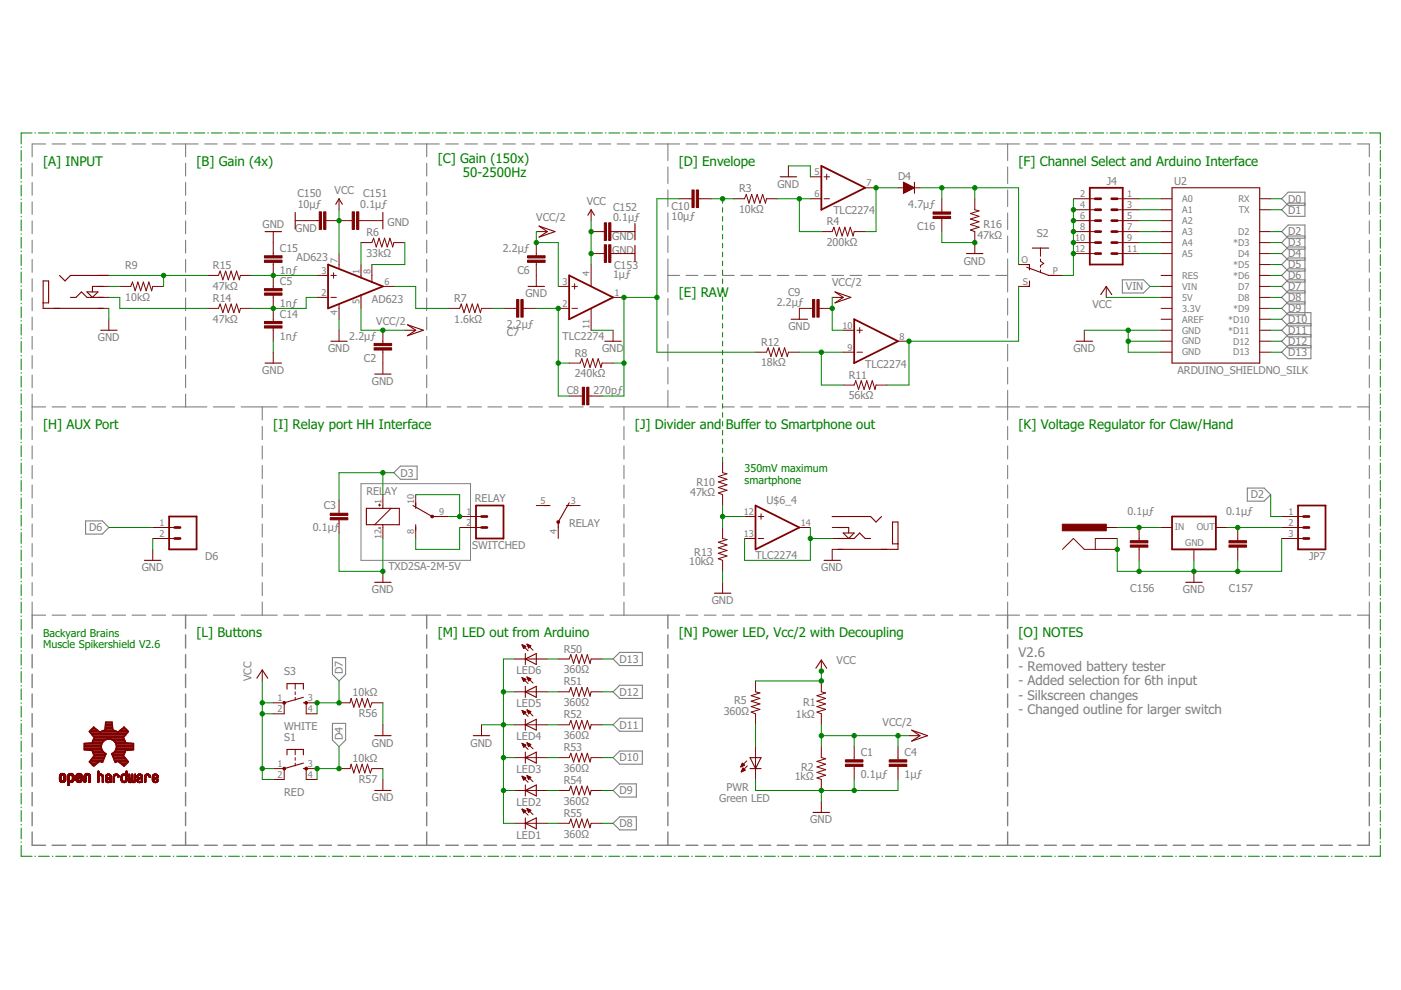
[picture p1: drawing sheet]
<svg xmlns="http://www.w3.org/2000/svg" width="297mm" height="210mm" viewBox="0 0 297 210" stroke-linecap="round" stroke-linejoin="round" font-family="sans-serif">
<defs><g id="words">
<g font-size="2.8" fill="#008000">
<text x="9.1" y="35.2">[A] INPUT</text>
<text x="41.7" y="35.2">[B] Gain (4x)</text>
<text x="92.8" y="34.5">[C] Gain (150x)</text>
<text x="143.9" y="35.2">[D] Envelope</text>
<text x="216" y="35.2">[F] Channel Select and Arduino Interface</text>
<text x="98.1" y="37.5">50-2500Hz</text>
<text x="143.9" y="63.1">[E] RAW</text>
<text x="9.1" y="90.9">[H] AUX Port</text>
<text x="57.9" y="90.9">[I] Relay port HH Interface</text>
<text x="134.6" y="90.9">[J] Divider and Buffer to Smartphone out</text>
<text x="216" y="90.9">[K] Voltage Regulator for Claw/Hand</text>
<text x="41.7" y="135.1">[L] Buttons</text>
<text x="92.8" y="135.1">[M] LED out from Arduino</text>
<text x="143.9" y="135.1">[N] Power LED, Vcc/2 with Decoupling</text>
<text x="216" y="135.1">[O] NOTES</text>
</g>
<g font-size="2.8" fill="#808080">
<text x="216" y="139.3">V2.6</text>
<text x="216" y="142.3">- Removed battery tester</text>
<text x="216" y="145.3">- Added selection for 6th input</text>
<text x="216" y="148.3">- Silkscreen changes</text>
<text x="216" y="151.3">- Changed outline for larger switch</text>
</g>
<g font-size="2.3" fill="#808080">
<text x="63" y="41.8">C150</text>
<text x="71" y="41.2">VCC</text>
<text x="77" y="41.8">C151</text>
<text x="156.7" y="40.8">R3</text>
<text x="164.8" y="39.8">GND</text>
<text x="190.4" y="38.2">D4</text>
<text x="234.7" y="39.1">J4</text>
<text x="249" y="39.1">U2</text>
<text x="63.1" y="44.1">10µƒ</text>
<text x="76.4" y="44.1">0.1µƒ</text>
<text x="82.2" y="48">GND</text>
<text x="113.7" y="46.8">VCC/2</text>
<text x="124.4" y="43.5">VCC</text>
<text x="130" y="46.9">0.1µƒ</text>
<text x="130" y="44.8">C152</text>
<text x="142.4" y="46.7">10µƒ</text>
<text x="142.4" y="44.6">C10</text>
<text x="156.7" y="45.2">10kΩ</text>
<text x="175.3" y="47.7">R4</text>
<text x="176.7" y="45.4">TLC2274</text>
<text x="192.6" y="44.1">4.7µƒ</text>
<text x="273.1" y="43">D0</text>
<text x="273.1" y="45.3">D1</text>
<text x="55.7" y="48.4">GND</text>
<text x="59.3" y="53.4">C15</text>
<text x="62.6" y="49.1">GND</text>
<text x="77.7" y="50.1">R6</text>
<text x="106.6" y="53.4">2.2µƒ</text>
<text x="129.8" y="51">GND</text>
<text x="129.8" y="53.8">GND</text>
<text x="175.3" y="52.1">200kΩ</text>
<text x="194.4" y="48.8">C16</text>
<text x="207.2" y="50.7">47kΩ</text>
<text x="208.5" y="48.4">R16</text>
<text x="219.8" y="50.3">S2</text>
<text x="273.1" y="52.2">D3</text>
<text x="273.1" y="49.9">D2</text>
<text x="26.6" y="57">R9</text>
<text x="45.2" y="57">R15</text>
<text x="59.3" y="58.1">1nƒ</text>
<text x="62.9" y="55.4">AD623</text>
<text x="77.7" y="54.5">33kΩ</text>
<text x="109.7" y="58.1">C6</text>
<text x="130" y="59">1µƒ</text>
<text x="130.2" y="57.1">C153</text>
<text x="204.3" y="56.1">GND</text>
<text x="273.1" y="56.9">D5</text>
<text x="273.1" y="59.2">D6</text>
<text x="273.1" y="54.6">D4</text>
<text x="26.6" y="63.7">10kΩ</text>
<text x="45.2" y="61.4">47kΩ</text>
<text x="45.2" y="64">R14</text>
<text x="59.3" y="65">1nƒ</text>
<text x="59.3" y="60.4">C5</text>
<text x="78.9" y="64.2">AD623</text>
<text x="96.3" y="64">R7</text>
<text x="111.4" y="63.1">GND</text>
<text x="164.7" y="64.8">2.2µƒ</text>
<text x="167.1" y="62.7">C9</text>
<text x="176.5" y="60.7">VCC/2</text>
<text x="231.6" y="65.4">VCC</text>
<text x="238.7" y="61.5">VIN</text>
<text x="273.1" y="61.5">D7</text>
<text x="273.1" y="63.9">D8</text>
<text x="45.2" y="68.4">47kΩ</text>
<text x="59.3" y="72">1nƒ</text>
<text x="59.3" y="67.3">C14</text>
<text x="74" y="72">2.2µƒ</text>
<text x="79.8" y="68.9">VCC/2</text>
<text x="96.3" y="68.4">1.6kΩ</text>
<text x="107.4" y="69.4">2.2µƒ</text>
<text x="107.4" y="71.3">C7</text>
<text x="167.2" y="70">GND</text>
<text x="273.1" y="66.2">D9</text>
<text x="273.1" y="68.5">D10</text>
<text x="273.1" y="70.8">D11</text>
<text x="20.8" y="72.3">GND</text>
<text x="69.6" y="74.7">GND</text>
<text x="77.2" y="76.6">C2</text>
<text x="119.3" y="72.1">TLC2274</text>
<text x="121.8" y="75.6">R8</text>
<text x="127.7" y="74.7">GND</text>
<text x="161.3" y="77.7">18kΩ</text>
<text x="161.3" y="73.3">R12</text>
<text x="183.4" y="77.9">TLC2274</text>
<text x="227.6" y="74.7">GND</text>
<text x="273.1" y="73.2">D12</text>
<text x="273.1" y="75.5">D13</text>
<text x="55.6" y="79.3">GND</text>
<text x="78.9" y="81.6">GND</text>
<text x="120.1" y="83.6">C8</text>
<text x="121.8" y="80">240kΩ</text>
<text x="125.8" y="83.6">270pƒ</text>
<text x="179.9" y="80.3">R11</text>
<text x="249.7" y="79.3">ARDUINO_SHIELDNO_SILK</text>
<text x="179.9" y="84.7">56kΩ</text>
<text x="84.9" y="101">D3</text>
<text x="77.7" y="104.9">REL</text>
<text x="81.5" y="104.9">AY</text>
<text x="100.7" y="106.5">RELAY</text>
<text x="146.3" y="105.1">47kΩ</text>
<text x="147.7" y="103">R10</text>
<text x="162.5" y="106.8">U$6_4</text>
<text x="265.2" y="105.7">D2</text>
<text x="18.9" y="112.7">D6</text>
<text x="66.3" y="112.7">0.1µƒ</text>
<text x="68.6" y="108">C3</text>
<text x="120.7" y="111.8">RELAY</text>
<text x="239" y="109.2">0.1µƒ</text>
<text x="260" y="109.2">0.1µƒ</text>
<text x="43.5" y="118.8">D6</text>
<text x="100.1" y="116.5">SWITCHED</text>
<text x="146.1" y="119.7">10kΩ</text>
<text x="147.2" y="117.9">R13</text>
<text x="160.2" y="118.6">TLC2274</text>
<text x="277.6" y="118.8">JP7</text>
<text x="30.1" y="121.1">GND</text>
<text x="78.9" y="125.8">GND</text>
<text x="82.3" y="120.8">TXD2SA-2M-5V</text>
<text x="174.1" y="121.1">GND</text>
<text x="239.6" y="125.4">C156</text>
<text x="250.8" y="125.8">GND</text>
<text x="260.6" y="125.4">C157</text>
<text x="150.9" y="128.1">GND</text>
<text x="60.3" y="143.2">S3</text>
<text x="72.7" y="143" transform="rotate(-90 72.7 143)">D7</text>
<text x="109.5" y="143">LED6</text>
<text x="119.5" y="142.7">360Ω</text>
<text x="119.5" y="138.4">R50</text>
<text x="131.4" y="140.5">D13</text>
<text x="177.4" y="140.9">VCC</text>
<text x="53.3" y="144.4" transform="rotate(-90 53.3 144.4)">VCC</text>
<text x="74.8" y="147.6">10kΩ</text>
<text x="109.5" y="149.9">LED5</text>
<text x="119.5" y="149.7">360Ω</text>
<text x="119.5" y="145.3">R51</text>
<text x="131.4" y="147.5">D12</text>
<text x="155.7" y="149.2">R5</text>
<text x="170.3" y="149.7">R1</text>
<text x="60.3" y="154.8">WHITE</text>
<text x="76.1" y="152">R56</text>
<text x="119.5" y="152.3">R52</text>
<text x="131.4" y="154.5">D11</text>
<text x="153.4" y="151.6">360Ω</text>
<text x="168.7" y="152.3">1kΩ</text>
<text x="187.1" y="153.9">VCC/2</text>
<text x="60.3" y="157.1">S1</text>
<text x="72.7" y="156.9" transform="rotate(-90 72.7 156.9)">D4</text>
<text x="74.8" y="161.6">10kΩ</text>
<text x="78.9" y="158.3">GND</text>
<text x="99.8" y="158.3">GND</text>
<text x="109.5" y="156.9">LED4</text>
<text x="119.5" y="156.7">360Ω</text>
<text x="119.5" y="159.3">R53</text>
<text x="131.4" y="161.4">D10</text>
<text x="182.5" y="160.3">C1</text>
<text x="191.8" y="160.3">C4</text>
<text x="76.1" y="166">R57</text>
<text x="109.5" y="163.9">LED3</text>
<text x="119.5" y="163.7">360Ω</text>
<text x="119.5" y="166.2">R54</text>
<text x="154.1" y="167.6">PWR</text>
<text x="168.5" y="165.3">1kΩ</text>
<text x="169.8" y="163.4">R2</text>
<text x="182.5" y="164.9">0.1µƒ</text>
<text x="191.8" y="164.9">1µƒ</text>
<text x="60.3" y="168.8">RED</text>
<text x="78.9" y="169.9">GND</text>
<text x="109.5" y="170.9">LED2</text>
<text x="119.5" y="170.6">360Ω</text>
<text x="119.5" y="173.2">R55</text>
<text x="131.4" y="168.4">D9</text>
<text x="152.5" y="170">Green LED</text>
<text x="109.5" y="177.8">LED1</text>
<text x="119.5" y="177.6">360Ω</text>
<text x="131.4" y="175.4">D8</text>
<text x="171.8" y="174.6">GND</text>
</g>
<g font-size="2.3" fill="#008000">
<text x="157.9" y="100.1">350mV maximum</text>
<text x="157.9" y="102.5">smartphone</text>
<text x="9.1" y="135">Backyard Brains</text>
<text x="9.1" y="137.4">Muscle Spikershield V2.6</text>
</g>
<g font-size="2" fill="#808080">
<text x="172.7" y="41.8">6</text>
<text x="172.7" y="37.2">5</text>
<text x="183.7" y="39.5">7</text>
<text x="229" y="41.8">2</text>
<text x="239" y="41.8">1</text>
<text x="229" y="46.5">6</text>
<text x="229" y="44.1">4</text>
<text x="239" y="46.5">5</text>
<text x="239" y="44.1">3</text>
<text x="250.6" y="42.8">A0</text>
<text x="250.6" y="45.2">A1</text>
<text x="250.6" y="47.5">A2</text>
<text x="262.6" y="42.8">RX</text>
<text x="262.7" y="45.2">TX</text>
<text x="227.9" y="51.1">10</text>
<text x="227.9" y="53.4">12</text>
<text x="229" y="48.8">8</text>
<text x="239" y="51.1">9</text>
<text x="239" y="48.8">7</text>
<text x="239" y="53.4">11</text>
<text x="250.6" y="49.8">A3</text>
<text x="250.6" y="52.1">A4</text>
<text x="261.5" y="52.1">*D3</text>
<text x="262.5" y="49.8">D2</text>
<text x="68.2" y="58.1">3</text>
<text x="71.6" y="55.8" transform="rotate(-90 71.6 55.8)">7</text>
<text x="76.2" y="58.1" transform="rotate(-90 76.2 58.1)">1</text>
<text x="78.5" y="58.1" transform="rotate(-90 78.5 58.1)">8</text>
<text x="125" y="58.6" transform="rotate(-90 125 58.6)">4</text>
<text x="216.6" y="55.8">O</text>
<text x="223.3" y="58.1">P</text>
<text x="250.6" y="54.5">A5</text>
<text x="250.6" y="59.1">RES</text>
<text x="261.5" y="56.8">*D5</text>
<text x="261.5" y="59.1">*D6</text>
<text x="262.5" y="54.5">D4</text>
<text x="68.2" y="62.7">2</text>
<text x="76.2" y="64.5" transform="rotate(-90 76.2 64.5)">5</text>
<text x="81.5" y="60.4">6</text>
<text x="119.3" y="65">2</text>
<text x="119.3" y="60.4">3</text>
<text x="130.3" y="62.7">1</text>
<text x="216.9" y="60.4">S</text>
<text x="250.6" y="61.4">VIN</text>
<text x="250.6" y="63.7">5V</text>
<text x="262.5" y="61.4">D7</text>
<text x="262.5" y="63.8">D8</text>
<text x="71.6" y="66.8" transform="rotate(-90 71.6 66.8)">4</text>
<text x="125" y="69.7" transform="rotate(-90 125 69.7)">11</text>
<text x="178.6" y="69.7">10</text>
<text x="250.6" y="68.4">AREF</text>
<text x="250.6" y="70.7">GND</text>
<text x="250.6" y="66.1">3.3V</text>
<text x="260.4" y="68.4">*D10</text>
<text x="260.4" y="70.7">*D11</text>
<text x="261.5" y="66.1">*D9</text>
<text x="179.7" y="74.3">9</text>
<text x="190.7" y="72">8</text>
<text x="250.6" y="73">GND</text>
<text x="250.6" y="75.4">GND</text>
<text x="261.5" y="73">D12</text>
<text x="261.5" y="75.4">D13</text>
<text x="80.9" y="106.9" transform="rotate(-90 80.9 106.9)">1</text>
<text x="87.8" y="106.9" transform="rotate(-90 87.8 106.9)">10</text>
<text x="114.6" y="106.9">5</text>
<text x="121" y="106.9">3</text>
<text x="33.8" y="111.5">1</text>
<text x="33.8" y="113.8">2</text>
<text x="87.8" y="113.2" transform="rotate(-90 87.8 113.2)">8</text>
<text x="93.1" y="109.2">9</text>
<text x="98.9" y="109.2">1</text>
<text x="98.9" y="111.5">2</text>
<text x="118" y="113.2" transform="rotate(-90 118 113.2)">4</text>
<text x="157.7" y="113.8">13</text>
<text x="157.7" y="109.2">12</text>
<text x="169.8" y="111.5">14</text>
<text x="249.1" y="112.4">IN</text>
<text x="253.7" y="112.4">OUT</text>
<text x="273.2" y="109.2">1</text>
<text x="273.2" y="111.5">2</text>
<text x="273.2" y="113.8">3</text>
<text x="80.9" y="114.3" transform="rotate(-90 80.9 114.3)">12</text>
<text x="251.3" y="115.8">GND</text>
<text x="58.9" y="148.7">1</text>
<text x="65.2" y="148.7">3</text>
<text x="58.9" y="151">2</text>
<text x="65.2" y="151">4</text>
<text x="58.9" y="162.6">1</text>
<text x="58.9" y="165">2</text>
<text x="65.2" y="162.6">3</text>
<text x="65.2" y="165">4</text>
</g>
</g></defs>
<path d="M76.5 102.6h23.3v16.2h-23.3z" fill="none" stroke="#808080" stroke-width=".21"/>
<g fill="none" stroke="#808080" stroke-width=".23">
<path d="M6.8 34.6v2.7M6.8 38.7v2.7M9.7 30.5h-2.9v2.7M11 30.5h2.9M15.3 30.5h2.9M19.5 30.5h2.9M23.8 30.5h2.8M28 30.5h2.9M32.2 30.5h2.9M36.5 30.5h5.5M39.3 30.5v2.7M39.3 34.6v2.7"/>
<path d="M39.3 38.7v2.7M43.4 30.5h2.7M47.4 30.5h2.7M51.5 30.5h2.6M55.5 30.5h2.7M59.5 30.5h2.7M63.6 30.5h2.7M67.6 30.5h2.7M71.6 30.5h2.7M75.7 30.5h2.7M79.7 30.5h2.7M83.8 30.5h2.6"/>
<path d="M87.8 30.5h5.3M90.5 30.5v2.7M90.5 34.6v2.7M90.5 38.7v2.7M94.5 30.5h2.7M98.6 30.5h2.6M102.6 30.5h2.7M106.6 30.5h2.7M110.7 30.5h2.6M114.7 30.5h2.7M118.7 30.5h2.7M122.8 30.5h2.6"/>
<path d="M126.8 30.5h2.7M130.9 30.5h2.6M134.9 30.5h2.7M138.9 30.5h5.2M141.6 30.5v3.5M141.6 35.4v3.5M145.5 30.5h2.5M149.3 30.5h2.5M153.2 30.5h2.5M157.1 30.5h2.4M160.9 30.5h2.5M164.8 30.5h2.5"/>
<path d="M168.6 30.5h2.5M172.5 30.5h2.5M176.4 30.5h2.5M180.2 30.5h2.5M184.1 30.5h2.5M188 30.5h2.5M191.8 30.5h2.5M195.7 30.5h2.5M199.6 30.5h2.4M203.4 30.5h2.5M207.3 30.5h2.5M211.1 30.5h5.1"/>
<path d="M213.6 30.5v3.5M213.6 35.4v3.5M217.5 30.5h2.6M221.4 30.5h2.6M225.3 30.5h2.6M229.2 30.5h2.6M233.2 30.5h2.5M237 30.5h2.6M241 30.5h2.5M244.9 30.5h2.5M248.8 30.5h2.5M252.7 30.5h2.5"/>
<path d="M256.6 30.5h2.5M260.5 30.5h2.5M264.4 30.5h2.5M268.3 30.5h2.5M272.2 30.5h2.5M276.1 30.5h2.5M280 30.5h2.5M283.9 30.5h2.5M287.8 30.5h2.5v2.7M290.3 34.6v2.7M290.3 38.7v2.7M6.8 42.8v2.7"/>
<path d="M6.8 46.8v2.8M6.8 50.9v2.7M6.8 55v2.7M6.8 59.1v2.7M39.3 42.8v2.7M39.3 46.8v2.8M39.3 50.9v2.7M39.3 55v2.7M39.3 59.1v2.7M90.5 42.8v2.7M90.5 46.8v2.8M90.5 50.9v2.7"/>
<path d="M90.5 55v2.7M90.5 59.1v2.7M141.6 40.3v3.5M141.6 45.1v3.6M141.6 50v3.5M141.6 54.9v7M141.6 58.4h2.5M145.5 58.4h2.5M149.3 58.4h2.5M153.2 58.4h2.5M157.1 58.4h2.4M160.9 58.4h2.5"/>
<path d="M164.8 58.4h2.5M168.6 58.4h2.5M172.5 58.4h2.5M176.4 58.4h2.5M180.2 58.4h2.5M184.1 58.4h2.5M188 58.4h2.5M191.8 58.4h2.5M195.7 58.4h2.5M199.6 58.4h2.4M203.4 58.4h2.5M207.3 58.4h2.5"/>
<path d="M211.1 58.4h2.5M213.6 40.3v3.5M213.6 45.1v3.6M213.6 50v3.5M213.6 54.9v7M238 59.3h4.4l1.4 1.4-1.4 1.4h-4.4zM276.7 50h-3.6l-1.4 1.4 1.4 1.4h3.6M276.7 43.1h-3.6l-1.4 1.4 1.4 1.4h3.6v-5.2h-3.6l-1.4 1.4 1.4 1.4h3.6M276.7 50.5h-3.6l-1.4-1.4 1.4-1.4h3.6v19.1h-3.6l-1.4-1.4 1.4-1.4h3.6M276.7 54.7h-3.6l-1.4 1.4 1.4 1.4h3.6M276.7 57h-3.6l-1.4 1.4 1.4 1.4h3.6M276.7 52.4h-3.6l-1.4 1.4 1.4 1.4h3.6"/>
<path d="M276.7 59.3h-3.6l-1.4 1.4 1.4 1.4h3.6M290.3 42.8v2.7M290.3 46.8v2.8M290.3 50.9v2.7M290.3 55v2.7M290.3 59.1v2.7M6.8 63.2v2.7M6.8 67.2v2.8M6.8 71.3v2.7M6.8 75.4v2.7M6.8 79.5v2.7M39.3 63.2v2.7"/>
<path d="M39.3 67.2v2.8M39.3 71.3v2.7M39.3 75.4v2.7M39.3 79.5v2.7M90.5 63.2v2.7M90.5 67.2v2.8M90.5 71.3v2.7M90.5 75.4v2.7M90.5 79.5v2.7M141.6 63.3v3.5M141.6 68.2v3.4M141.6 73v3.5"/>
<path d="M141.6 77.9v3.5M213.6 63.3v3.5M213.6 68.2v3.4M213.6 73v3.5M213.6 77.9v3.5M276.7 61.7h-3.6l-1.4 1.4 1.4 1.4h3.6M277.9 69.1h-4.8l-1.4-1.4 1.4-1.4h4.8v9.8h-4.8l-1.4-1.4 1.4-1.4h4.8M277.9 68.6h-4.8l-1.4 1.4 1.4 1.4h4.8M277.9 71h-4.8l-1.4 1.3 1.4 1.4h4.8M290.3 63.2v2.7M290.3 67.2v2.8M290.3 71.3v2.7"/>
<path d="M290.3 75.4v2.7M290.3 79.5v2.7M6.8 86.3h2.9M6.8 83.6v5.4M6.8 90.4v2.8M6.8 94.6v2.7M6.8 98.7v2.8M11 86.3h2.9M15.3 86.3h2.9M19.5 86.3h2.9M23.8 86.3h2.8M28 86.3h2.9"/>
<path d="M32.2 86.3h2.9M36.5 86.3h7.4M39.3 83.6v2.7M45.2 86.3h4.5M51.1 86.3h7.7M55.6 86.3v2.7M55.6 90.4v2.8M55.6 94.6v2.7M55.6 98.7v2.8M60.1 86.3h3.2M64.7 86.3h3.1M69.2 86.3h3.1"/>
<path d="M73.7 86.3h3.2M78.3 86.3h3.1M82.8 86.3h3.1M87.3 86.3h6.1M90.5 83.6v2.7M94.8 86.3h2.9M99.1 86.3h3M103.4 86.3h3M107.8 86.3h2.9M112.1 86.3h2.9M116.4 86.3h2.9M120.7 86.3h3"/>
<path d="M125 86.3h3M129.3 86.3h14.8M132.3 86.3v2.7M132.3 90.4v2.8M132.3 94.6v2.7M132.3 98.7v2.8M141.6 82.8v3.5M145.5 86.3h2.5M149.3 86.3h2.5M153.2 86.3h2.5M157.1 86.3h2.4M160.9 86.3h2.5"/>
<path d="M164.8 86.3h2.5M168.6 86.3h2.5M172.5 86.3h2.5M176.4 86.3h2.5M180.2 86.3h2.5M184.1 86.3h2.5M188 86.3h2.5M191.8 86.3h2.5M195.7 86.3h2.5M199.6 86.3h2.4M203.4 86.3h2.5M207.3 86.3h2.5"/>
<path d="M211.1 86.3h5.1M213.6 82.8v6.2M213.6 90.4v2.8M213.6 94.6v2.7M213.6 98.7v2.8M217.5 86.3h2.6M221.4 86.3h2.6M225.3 86.3h2.6M229.2 86.3h2.6M233.2 86.3h2.5M237 86.3h2.6M241 86.3h2.5"/>
<path d="M244.9 86.3h2.5M248.8 86.3h2.5M252.7 86.3h2.5M256.6 86.3h2.5M260.5 86.3h2.5M264.4 86.3h2.5M268.3 86.3h2.5M272.2 86.3h2.5M276.1 86.3h2.5M280 86.3h2.5M283.9 86.3h2.5M287.8 86.3h2.5"/>
<path d="M290.3 83.6v5.4M290.3 90.4v2.8M290.3 94.6v2.7M290.3 98.7v2.8M6.8 102.8v2.8M6.8 107v2.7M6.8 111.1v2.8M6.8 115.3v2.7M6.8 119.4v2.8M18.1 110.4h3.6l1.4 1.4-1.4 1.4h-3.6zM55.6 102.8v2.8M55.6 107v2.7"/>
<path d="M55.6 111.1v2.8M55.6 115.3v2.7M55.6 119.4v2.8M83.5 100.2l1.4-1.4h3.5v2.8h-3.5zM132.3 102.8v2.8M132.3 107v2.7M132.3 111.1v2.8M132.3 115.3v2.7M132.3 119.4v2.8M213.6 102.8v2.8M213.6 107v2.7M213.6 111.1v2.8"/>
<path d="M213.6 115.3v2.7M213.6 119.4v2.8M264.5 103.5h3.5l1.4 1.4-1.4 1.4h-3.5zM290.3 102.8v2.8M290.3 107v2.7M290.3 111.1v2.8M290.3 115.3v2.7M290.3 119.4v2.8M6.8 123.5v2.8M6.8 127.7v2.7h2.9M11 130.4h2.9M15.3 130.4h2.9"/>
<path d="M19.5 130.4h2.9M23.8 130.4h2.8M28 130.4h2.9M32.2 130.4h2.9M36.5 130.4h7.4M45.2 130.4h4.5M51.1 130.4h7.7M55.6 123.5v2.8M55.6 127.7v2.7M60.1 130.4h3.2M64.7 130.4h3.1M69.2 130.4h3.1"/>
<path d="M70.5 139.4h2.8v3.6l-1.4 1.4-1.4-1.4zM73.7 130.4h3.2M78.3 130.4h3.1M82.8 130.4h3.1M87.3 130.4h6.1M94.8 130.4h2.9M99.1 130.4h3M103.4 130.4h3M107.8 130.4h2.9M112.1 130.4h2.9M116.4 130.4h2.9M120.7 130.4h3"/>
<path d="M125 130.4h3M129.3 130.4h14.8M131.4 138.3h4.8v2.8h-4.8l-1.4-1.4zM132.3 123.5v2.8M132.3 127.7v2.7M145.5 130.4h2.5M149.3 130.4h2.5M153.2 130.4h2.5M157.1 130.4h2.4M160.9 130.4h2.5M164.8 130.4h2.5M168.6 130.4h2.5"/>
<path d="M172.5 130.4h2.5M176.4 130.4h2.5M180.2 130.4h2.5M184.1 130.4h2.5M188 130.4h2.5M191.8 130.4h2.5M195.7 130.4h2.5M199.6 130.4h2.4M203.4 130.4h2.5M207.3 130.4h2.5M211.1 130.4h5.1M213.6 123.5v2.8"/>
<path d="M213.6 127.7v2.7M217.5 130.4h2.6M221.4 130.4h2.6M225.3 130.4h2.6M229.2 130.4h2.6M233.2 130.4h2.5M237 130.4h2.6M241 130.4h2.5M244.9 130.4h2.5M248.8 130.4h2.5M252.7 130.4h2.5M256.6 130.4h2.5"/>
<path d="M260.5 130.4h2.5M264.4 130.4h2.5M268.3 130.4h2.5M272.2 130.4h2.5M276.1 130.4h2.5M280 130.4h2.5M283.9 130.4h2.5M290.3 123.5v2.8M290.3 127.7v2.7h-2.5M70.5 153.4h2.8v3.5l-1.4 1.4-1.4-1.4zM130 146.7l1.4-1.4h4.8v2.8h-4.8zM130 153.7l1.4-1.4h4.8v2.7h-4.8z"/>
<path d="M131.4 159.2h4.8v2.8h-4.8l-1.4-1.4zM130 174.6l1.4-1.4h3.5v2.8h-3.5zM130 167.6l1.4-1.4h3.5v2.8h-3.5z"/>
</g>
<g fill="none" stroke="#808080" stroke-width=".3">
<path d="M6.8 130.4v2.8M6.8 134.6v2.8M6.8 138.8v2.8M39.3 130.4v2.8M39.3 134.6v2.8M39.3 138.8v2.8M90.5 130.4v2.8M90.5 134.6v2.8M90.5 138.8v2.8M141.6 130.4v2.8M141.6 134.6v2.8M141.6 138.8v2.8"/>
<path d="M213.6 130.4v2.8M213.6 134.6v2.8M213.6 138.8v2.8M290.3 130.4v2.8M290.3 134.6v2.8M290.3 138.8v2.8M6.8 143v2.8M6.8 147.2v2.8M6.8 151.3v2.8M6.8 155.5v2.8M6.8 159.7v2.8M39.3 143v2.8"/>
<path d="M39.3 147.2v2.8M39.3 151.3v2.8M39.3 155.5v2.8M39.3 159.7v2.8M90.5 143v2.8M90.5 147.2v2.8M90.5 151.3v2.8M90.5 155.5v2.8M90.5 159.7v2.8M141.6 143v2.8M141.6 147.2v2.8M141.6 151.3v2.8"/>
<path d="M141.6 155.5v2.8M141.6 159.7v2.8M213.6 143v2.8M213.6 147.2v2.8M213.6 151.3v2.8M213.6 155.5v2.8M213.6 159.7v2.8M290.3 143v2.8M290.3 147.2v2.8M290.3 151.3v2.8M290.3 155.5v2.8M290.3 159.7v2.8"/>
<path d="M6.8 163.9v2.8M6.8 168v2.9M6.8 172.2v2.8M6.8 176.4v2.8h2.9M11 179.2h2.9M15.3 179.2h2.9M19.5 179.2h2.9M23.8 179.2h2.8M28 179.2h2.9M32.2 179.2h2.9M36.5 179.2h5.5M39.3 163.9v2.8"/>
<path d="M39.3 168v2.9M39.3 172.2v2.8M39.3 176.4v2.8M43.4 179.2h2.7M47.4 179.2h2.7M51.5 179.2h2.6M55.5 179.2h2.7M59.5 179.2h2.7M63.6 179.2h2.7M67.6 179.2h2.7M71.6 179.2h2.7M75.7 179.2h2.7"/>
<path d="M79.7 179.2h2.7M83.8 179.2h2.6M87.8 179.2h5.3M90.5 163.9v2.8M90.5 168v2.9M90.5 172.2v2.8M90.5 176.4v2.8M94.5 179.2h2.7M98.6 179.2h2.6M102.6 179.2h2.7M106.6 179.2h2.7M110.7 179.2h2.6"/>
<path d="M114.7 179.2h2.7M118.7 179.2h2.7M122.8 179.2h2.6M126.8 179.2h2.7M130.9 179.2h2.6M134.9 179.2h2.7M138.9 179.2h5.2M141.6 163.9v2.8M141.6 168v2.9M141.6 172.2v2.8M141.6 176.4v2.8M145.5 179.2h2.5"/>
<path d="M149.3 179.2h2.5M153.2 179.2h2.5M157.1 179.2h2.4M160.9 179.2h2.5M164.8 179.2h2.5M168.6 179.2h2.5M172.5 179.2h2.5M176.4 179.2h2.5M180.2 179.2h2.5M184.1 179.2h2.5M188 179.2h2.5M191.8 179.2h2.5"/>
<path d="M195.7 179.2h2.5M199.6 179.2h2.4M203.4 179.2h2.5M207.3 179.2h2.5M211.1 179.2h5.1M213.6 163.9v2.8M213.6 168v2.9M213.6 172.2v2.8M213.6 176.4v2.8M217.5 179.2h2.6M221.4 179.2h2.6M225.3 179.2h2.6"/>
<path d="M229.2 179.2h2.6M233.2 179.2h2.5M237 179.2h2.6M241 179.2h2.5M244.9 179.2h2.5M248.8 179.2h2.5M252.7 179.2h2.5M256.6 179.2h2.5M260.5 179.2h2.5M264.4 179.2h2.5M268.3 179.2h2.5M272.2 179.2h2.5"/>
<path d="M276.1 179.2h2.5M280 179.2h2.5M283.9 179.2h2.5M290.3 176.4v2.8h-2.5M290.3 163.9v2.8M290.3 168v2.9M290.3 172.2v2.8"/>
</g>
<g fill="none" stroke="#800000" stroke-width=".21">
<path d="M167.2 35.2v2.3M171.8 37.5h2.3M174.7 37.5h1.2M175.3 36.9v1.2M183.4 39.8h2.3M190.4 39.8h4.7M20.8 58.4h2.3M44 58.4h2.3l.4-.9 .5 1.8 .6-1.8 .6 1.8 .6-1.8 .6 1.8 .6-1.8 .5 1.8 .3-.9h2.3M57.9 49.1v5.1M57.9 55.6v5.6M62.6 46.8h5.1M67.2 58.4h2.4"/>
<path d="M69.1 46.8h5.6M70.1 58.4h1.2M70.7 57.8v1.2M71.9 42.1v2.4M71.9 53.8v3.1M76.1 46.8h5.1M76.5 56.1v2.8M76.5 51.4h2.3l.4-.9 .6 1.9 .6-1.9 .5 1.9 .6-1.9 .6 1.9 .6-1.9 .6 1.9 .2-1h2.3M78.8 56.1v3.7M113.7 49.1h2.3M113.7 51.4v2.8M113.7 55.6v5.1"/>
<path d="M125.3 49.1h2.8M125.3 44.5v2.3M125.3 56.1v4.6M125.3 53.8h2.8M129.5 49.1h5.1M129.5 53.8h5.1M143.9 42.1h2.8M148.1 42.1h2.8M155.5 42.1h2.4l.3-.9 .6 1.9 .6-1.9 .6 1.9 .5-1.9 .6 1.9 .6-1.9 .6 1.9 .2-1h2.3M171.8 42.1h2.3M174.1 49.1h2.3l.4-.9 .6 1.8 .6-1.8 .5 1.8 .6-1.8 .6 1.8 .6-1.8 .6 1.8 .2-.9h2.3M174.7 42.1h1.2"/>
<path d="M199.7 42.1v2.8M199.7 46.3v2.8M206.7 42.1v2.4l.9 .2-1.9 .6 1.9 .6-1.9 .5 1.9 .6-1.9 .6 1.9 .6-1.9 .6 1 .3v4.7M216 56.1h2.3M220.6 52.6v1.7M220.6 54.9v.5l.7 .5-.7 .4v.4M220.6 57.2v.6M222.9 58.4h2.4M227.6 49.1h4.6M227.6 46.8h4.6M227.6 53.8h4.6M227.6 51.4h4.6"/>
<path d="M227.6 42.1h4.6M227.6 44.5h4.6M236.9 49.1h4.6M236.9 46.8h4.6M236.9 53.8h4.6M236.9 51.4h4.6M236.9 42.1h4.6M236.9 44.5h4.6M246.2 49.1h2.3M246.2 46.8h2.3M246.2 58.4h2.3M246.2 53.8h2.3"/>
<path d="M246.2 51.4h2.3M246.2 42.1h2.3M246.2 44.5h2.3M267.1 49.1h2.3M267.1 58.4h2.3M267.1 53.8h2.3M267.1 51.4h2.3M267.1 42.1h2.3M267.1 56.1h2.3M267.1 44.5h2.3M20.8 65.4h2.3M20.8 63.1h2.3"/>
<path d="M20.8 60.7h2.3M23.1 67.7v2.3M25.4 60.7h2.3l.4-.9 .6 1.9 .5-1.9 .6 1.9 .6-1.9 .6 1.9 .6-1.9 .6 1.9 .2-1h2.3M44 65.4h2.3l.4-.9 .5 1.8 .6-1.8 .6 1.8 .6-1.8 .6 1.8 .6-1.8 .5 1.8 .3-.9h2.3M57.9 62.6v5.6M57.9 69.6v2.7M57.9 74.7v2.3M67.2 63.1h2.4M70.1 63.1h1.2M71.9 64.5v3.2M71.9 70v2.3M76.5 62.6v2.8"/>
<path d="M81.2 70v2.8M81.2 74.2v5.1M81.2 60.7h2.3M85.8 70h2.3M95.1 65.4h2.4l.3-.9 .6 1.8 .6-1.8 .5 1.8 .6-1.8 .6 1.8 .6-1.8 .6 1.8 .2-.9h2.3M106.7 65.4h2.8M110.9 65.4h2.8M118.4 65.4h2.3M118.4 60.7h2.3M120.7 77h2.3l.4-.9 .5 1.8 .6-1.8 .6 1.8 .6-1.8 .6 1.8 .5-1.8 .6 1.8 .3-.9h2.3M121.3 65.4h1.1M121.3 60.7h1.1"/>
<path d="M121.8 60.2v1.1M125.3 65.4v4.6M130 70v2.3M130 63.1h2.3M160.2 74.7h2.3l.4-1 .5 1.9 .6-1.9 .6 1.9 .6-1.9 .6 1.9 .5-1.9 .6 1.9 .3-.9h2.3M172.3 65.4h-2.8v2.3M173.7 65.4h2.7M176.4 63.1h2.4M178.8 70h2.3M178.8 74.7h2.3M181.7 70h1.1M181.7 74.7h1.1"/>
<path d="M182.3 69.4v1.2M190.4 72.3h2.3M216 60.7h2.3M229.9 70v2.3M234.5 60.7v2.4M246.2 70h2.3M246.2 65.4h2.3M246.2 63.1h2.3M246.2 60.7h2.3M246.2 74.7h2.3M246.2 72.3h2.3M246.2 67.7h2.3"/>
<path d="M267.1 70h2.3M267.1 65.4h2.3M267.1 63.1h2.3M267.1 60.7h2.3M267.1 74.7h2.3M267.1 72.3h2.3M267.1 67.7h2.3M120.7 84h2.8M124.9 84h2.8M153.2 97.9v2.3l.9 .3-1.8 .5 1.8 .6-1.8 .6 1.8 .6-1.8 .6 1.8 .5-1.8 .6 .9 .4v2.3M178.8 81.6h2.3l.3-.9 .6 1.9 .6-1.9 .6 1.9 .6-1.9 .6 1.9 .5-1.9 .6 1.9 .2-1h2.4M32.4 111.8h4.6"/>
<path d="M32.4 114.2h4.6M32.4 116.5v2.3M71.9 106v2.8M71.9 110.2v2.8M80.2 107.1h.5M80.2 112h.5M80.5 106.8v.5M81.2 104.9v2.9M81.2 111.3v2.9M82.9 107.8l-3.5 3.5M88.1 104.9v2.3M88.1 111.8v2.4"/>
<path d="M92.8 109.5h2.3M97.5 109.5h4.6M97.5 111.8h4.6M113.7 107.2h2.3M118.4 111.8v2.4M120.7 107.2h2.3M153.2 111.8v2.4l.9 .2-1.8 .6 1.8 .5-1.8 .6 1.8 .6-1.8 .6 1.8 .6-1.8 .6 .9 .3v2.3M157.9 109.5h2.3M157.9 114.2h2.3M160.8 109.5h1.1M160.8 114.2h1.1M161.4 108.9v1.2"/>
<path d="M169.5 111.8h2.3M176.4 109.5h2.4M176.4 111.8h2.4M176.4 114.2h2.4M178.8 116.5h-2.4v2.3M225.3 116.5l2.3-2.3 2.3 2.3h7M234.5 111.8h2.4M236.9 114.2h-4.7v2.3M241.5 111.8v2.8M241.5 116v2.8M246.2 111.8h2.3M253.1 116.5v2.3"/>
<path d="M257.8 111.8h2.3M262.4 111.8v2.8M262.4 116v2.8M271.7 109.5h4.7M271.7 111.8h4.7M271.7 114.2h4.7M81.2 121.1v2.4M109.1 139.7h6.9M110.7 136.7l1.3 1.3M110.7 136.7l.8 .4-.5 .4zM110.7 136.8h.2M110.8 136.9h.4"/>
<path d="M110.8 137h.6M110.9 137.1h.5M110.9 137.2h.4M111 137.4h.2M111 137.5h.1M111.7 136.6l1.3 1.3M111.7 136.6l.8 .3-.4 .5zM111.7 136.6h.1M111.8 136.7h.2M111.8 136.8h.4M111.9 136.9h.6M111.9 137h.6"/>
<path d="M112 137.1h.4M112 137.2h.2M112.1 137.4h.1M118.4 139.7h2.3l.3-.9 .6 1.9 .6-1.9 .6 1.9 .6-1.9 .5 1.9 .6-1.9 .6 1.9 .2-1h2.4M153.2 123.5v2.3M174.1 140v2.3M253.1 121.1v2.4M55.6 142v2.4M57.9 149h2.4v2.3h-2.4M62.6 144.9v1.2M62.6 146.7v.6M62.6 147.8v.6"/>
<path d="M62.6 158.9v1.1M67.2 149h-2.3v2.3h2.3M71.9 149h2.3l.2-.9 .6 1.8 .6-1.8 .6 1.8 .6-1.8 .5 1.8 .6-1.8 .6 1.8 .3-.9h2.4M81.2 153.7v2.3M102.1 153.7v2.3M109.1 153.7h6.9M109.1 146.7h6.9M110.7 157.6l1.3 1.3M110.7 157.6l.8 .4-.5 .4zM110.7 150.6l1.3 1.3M110.7 150.6l.8 .4-.5 .4M110.7 150.6l.3 .8"/>
<path d="M110.7 143.7l1.3 1.2M110.7 143.7l.8 .3-.5 .5zM110.7 150.7h.1M110.7 143.7h.1M110.7 157.7h.2M110.7 143.8h.3M110.8 157.8h.3M110.8 150.8h.3M110.8 143.9h.4M110.8 157.9h.6M110.8 150.9h.5M110.8 144h.7"/>
<path d="M110.8 158h.6M110.8 151h.7M110.9 151.1h.5M110.9 144.1h.5M110.9 158.1h.4M110.9 151.2h.4M110.9 144.2h.4M111 158.2h.2M111 151.3h.1M111 144.3h.2M111 158.3h.1M111 144.4h.1"/>
<path d="M111 151.4h.1M111.7 157.5l1.3 1.3M111.7 157.5l.8 .3-.4 .5zM111.7 150.5l1.3 1.3M111.7 150.5l.8 .4-.4 .4M111.7 150.5l.4 .8M111.7 143.6l1.3 1.2M111.7 143.6l.8 .3M111.7 143.6l.4 .8 .4-.5M111.7 143.6h.1M111.8 150.6h.1M111.8 157.6h.1"/>
<path d="M111.8 150.7h.3M111.8 143.7h.3M111.8 157.7h.4M111.8 150.8h.6M111.8 143.8h.5M111.9 157.8h.5M111.9 143.9h.6M111.9 157.9h.6M111.9 150.9h.6M111.9 144h.5M112 158h.4M112 151h.4"/>
<path d="M112 144.1h.3M112 158.1h.3M112 151.1h.3M112 144.2h.2M112 151.2h.2M112.1 158.2h.1M112.1 151.3h.1M112.1 144.3h.1M118.4 153.7h2.3l.3-1 .6 1.9 .6-1.9 .6 1.9 .6-1.9 .5 1.9 .6-1.9 .6 1.9 .2-.9h2.4M118.4 146.7h2.3l.3-.9 .6 1.8 .6-1.8 .6 1.8 .6-1.8 .5 1.8 .6-1.8 .6 1.8 .2-.9h2.4M160.2 144.4v2.3l.9 .2-1.8 .6 1.8 .6-1.8 .6 1.8 .5-1.8 .6 1.8 .6-1.8 .6 .9 .3v2.4M160.2 158.3v7"/>
<path d="M174.1 144.4v2.3l.9 .2-1.8 .6 1.8 .6-1.8 .6 1.8 .5-1.8 .6 1.8 .6-1.8 .6 .9 .3v2.4M174.1 158.3v2.3l.9 .3-1.8 .5 1.8 .6-1.8 .6 1.8 .6-1.8 .6 1.8 .6-1.8 .5 .9 .4v2.3M181.1 158.3v2.8M190.4 158.3v2.8M192.7 156h2.4M12.6 165.2h.4M12.6 165.1h.4M12.6 165h.4M12.6 164.9h.4M12.6 164.8h.4M12.6 164.7h.4M12.6 164.6h.4"/>
<path d="M12.6 165.4h.4M12.6 165.3h.4M12.6 164.5h.4M12.6 165.5h.6M12.6 165.5h.5M12.7 164.3h1.2M12.7 165.6h1.2M12.7 165.6h1.1M12.7 164.3h1.1M12.7 164.2h1.1M12.7 165.7h1.1M12.8 165.7h.9"/>
<path d="M12.8 164.1h.9M12.8 165.8h.9M12.9 164.1h.7M12.9 165.8h.7M13 164.6h-.4M13 164h.5M13 165.9h.5M13.1 164.4h-.5M13.4 164.4h.5M13.4 165.5h.5M13.5 164.4h.4M13.5 165.4h.4"/>
<path d="M13.5 164.5h.4M13.6 165.3h.3M13.6 165.2h.3M13.6 165.1h.3M13.6 165h.3M13.6 164.9h.3M13.6 164.8h.3M13.6 164.7h.3M13.6 164.6h.3M13.9 165.5h-.5M14.4 166.4h.3M14.4 166.3h.3"/>
<path d="M14.4 166.2h.3M14.4 166.1h.3M14.4 166h.3M14.4 165.9h.3M14.4 165.7h1.1M14.4 165.6h1.2M14.4 165.5h.5M14.4 165.4h.4M14.4 165.3h.3M14.4 165.2h.3M14.4 165.1h.3M14.4 165h.3"/>
<path d="M14.4 164.9h.3M14.4 164.8h.3M14.4 164.7h.3M14.4 164.6h.3M14.4 166.5h.1M14.4 164.3h1.2M14.5 164.2h1.1M14.5 164.1l1 .1M14.6 164.1h.9M14.6 166.5h-.2M14.7 164.1h.7M14.7 166.4l-.3 .1"/>
<path d="M14.7 164.6h-.3M14.7 164.5h-.3M14.7 164h.6M14.8 164.5h-.4M14.8 164.4h-.4M14.9 164.4h-.5M15.1 164.4h.5M15.2 165.5h.4M15.2 164.4h.4M15.3 165.9h-.9M15.3 164.5h.4M15.3 165.4h.4"/>
<path d="M15.3 165.3h.4M15.3 164.6h.4M15.3 165.8l-.9 .1M15.3 165.2h.4M15.3 165.1h.4M15.3 165h.4M15.3 164.9h.4M15.3 164.8h.4M15.3 164.7h.4M15.5 165.8h-1.1M15.6 165.7h-1.2M15.6 165.6l-1.2 .1"/>
<path d="M15.6 164.3h-1.2M15.6 165.5h-.5M15.7 165.4h-.4M16.1 165.5h.5M16.1 165.4h.4M16.1 165.3h.4M16.1 164.8h1.3M16.1 164.8h.3M16.1 164.7h.3M16.1 164.6h.3M16.1 164.6h.4M16.2 165.5h.5"/>
<path d="M16.2 165.6h1.2M16.2 164.3h1.2M16.2 165.6h1.1M16.2 164.3h1.1M16.2 165.7h1.1M16.2 164.2h1.1M16.3 165.7h.9M16.3 164.2h1M16.3 165.8h.9M16.3 164.1h.9M16.4 165.8h.7M16.4 164.1h.7"/>
<path d="M16.5 164h.5M16.5 164.5h-.4M16.5 165.2l-.4 .1M16.5 165.9h.5M16.6 164.4h-.5M16.6 165.2h-.5M16.6 164.8h.8M16.6 164.4h-.4M16.7 164.8h.7M16.7 165.1l-.6 .1M16.8 165.1h-.7M16.8 164.7h.6"/>
<path d="M16.9 164.4h.5M16.9 164.7h.5M16.9 165.5h.5M17 165l-.9 .1M17 164.4h.4M17 164.5h.4M17 165.4h.4M17 164.6h.4M17.1 165.3h.3M17.1 165h-1M17.1 165.2h.3M17.2 165.1h.2"/>
<path d="M17.2 164.9l-1.1 .1M17.3 164.9h-1.2M17.4 165.1h.1M17.4 165.5h-.5M17.4 165.4h-.4M17.8 165.7h.4M17.8 165.6h.4M17.8 165.5h.4M17.8 165.4h.4M17.8 165.3h.4M17.8 165.2h.4M17.8 165.1h.4"/>
<path d="M17.8 165h.4M17.8 164.9h.4M17.8 164.8h.4M17.8 164.7h.4M17.8 164.6h.4M17.9 165.9h.1M17.9 164.3h1.2M18 164.2h1M18.1 164.1h.9M18.1 165.8l-.3 .1M18.2 164.1h.7M18.2 165.8h-.4"/>
<path d="M18.2 164h.6M18.2 164.5h-.4M18.3 164.5h-.4M18.3 164.4h-.4M18.4 164.4h-.5M18.6 164.4h.5M18.7 164.4h.5M18.8 164.5h.4M18.8 165.8h.3M18.8 165.7h.4M18.8 165.6h.4M18.8 165.5h.4"/>
<path d="M18.8 165.4h.4M18.8 165.3h.4M18.8 165.2h.4M18.8 165.1h.4M18.8 165h.4M18.8 164.9h.4M18.8 164.8h.4M18.8 164.7h.4M18.8 164.6h.4M18.8 165.9h.2M19.1 164.3h-1.2M19.2 165.8h-.4"/>
<path d="M20.7 165.8h.3M20.7 165.7h.3M20.7 165.6h.3M20.7 165.5h.3M20.7 165.4h.3M20.7 165.3h.3M20.7 165.2h.3M20.7 165.1h.3M20.7 165h.3M20.7 164.9h.3M20.7 164.8h.3M20.7 164.7h.3"/>
<path d="M20.7 164.6h.3M20.7 164.3h1.1M20.7 164.2h1M20.7 164.1l.9 .1M20.7 164.1h.3M20.7 164h.3M20.7 163.9h.3M20.7 163.8h.3M20.7 163.7h.3M20.7 163.6h.3M20.7 163.5h.3M20.8 163.5h.2"/>
<path d="M20.9 165.9h-.2M20.9 165.8l-.2 .1M21 164.7h-.3M21 164.5h-.3M21.1 164.5h-.4M21.1 164.1h.4M21.2 164.4h-.5M21.3 164.4h-.6M21.4 164.4h.4M21.5 164.4h.4M21.6 164.5h.3M21.6 164.6h.3"/>
<path d="M21.7 164.7h.2M21.7 164.6h.2M21.7 165.8h.2M21.7 165.7h.2M21.7 165.6h.2M21.7 165.5h.2M21.7 165.4h.2M21.7 165.3h.2M21.7 165.2h.2M21.7 165.1h.2M21.7 165h.2M21.7 164.9h.2"/>
<path d="M21.7 164.8h.2M21.9 165.9h-.2M21.9 165.8l-.2 .1M22.4 165.5h.2M22.4 164.7h.2M22.4 165.6l.4 .1M22.4 165.6h.3M22.4 164.8h.1M22.4 165.7h.8M22.5 165.8h.7M22.5 164.3h1M22.5 164.3h.9"/>
<path d="M22.6 165.8h.6M22.6 164.8h-.2M22.6 164.2h.8M22.6 164.7l-.2 .1M22.6 165.9h.6M22.6 165.4h-.2M22.6 164.6l-.2 .1M22.6 164.6h-.2M22.7 165h.9M22.7 164.5h-.3M22.7 164.2h.6M22.7 165.3h-.3"/>
<path d="M22.8 164.1h.4M22.8 165.2l-.4 .1M22.8 165.9h.1M22.8 164.4h-.4M22.9 165.9h.1M22.9 165.2h-.5M22.9 164.9h.7M22.9 164.4h-.4M23 164.9h.6M23 164.4h.5M23 165.7h.1M23.1 165.1l-.7 .1"/>
<path d="M23.1 164.4h.4M23.2 165.1h-.7M23.2 164.8h.4M23.2 164.5h.4M23.3 164.5h.3M23.3 164.7h.3M23.3 164.6h.3M23.3 165.8h.3M23.3 165.7h.3M23.3 165.6h.3M23.3 165.5h.3M23.3 165.4h.3"/>
<path d="M23.3 165.3h.3M23.3 165.2h.3M23.3 165.1h.3M23.5 165.9h-.2M23.6 165.8l-.3 .1M23.6 165l-1.1 .1M24 165.7h.3M24 165.6h.3M24 165.5h.3M24 165.4h.3M24 165.3h.3M24 165.2h.3"/>
<path d="M24 165.1h.3M24 165h.3M24 164.9h.3M24 164.8h.3M24 164.7h.3M24 164.6h.3M24.1 164.3h1M24.2 165.9h-.2M24.2 164.3h.9M24.2 164.2h.8M24.3 165.8l-.3 .1M24.3 165.8h-.3"/>
<path d="M24.4 164.5h-.4M24.4 164.2h.5M24.4 164.1h.5M24.5 164.4h-.4M24.6 164.4h-.5M24.7 164.4h.5M24.8 164.4h.4M24.9 164.5h.3M25 164.6h.3M25 164.7h.2M25 164.7h.3M25.2 164.8h-.2"/>
<path d="M25.7 165.3h.2M25.7 165.2h.2M25.7 165.1h.2M25.7 165h.2M25.7 164.9h.2M25.7 164.8h.2M25.7 164.7h.2M25.7 165.4h.3M25.7 165.4h.2M25.7 165.5h.3M25.7 165.6h.4M25.7 165.6l.5 .1"/>
<path d="M25.8 165.7h1M25.8 164.3h1.1M25.8 165.8h.9M25.9 164.2h1M25.9 165.8h.8M26 164.6l-.3 .1M26 164.6h-.3M26 165.9h.6M26 164.5h-.3M26 164.2h.9M26.1 164.5h-.4M26.1 164.1h.4"/>
<path d="M26.1 164.4h-.4M26.2 165.9h.1M26.3 165.9h.1M26.5 164.4h.4M26.5 164.5h.4M26.6 165.5h.3M26.6 164.5h.3M26.6 164.6h.3M26.6 165.4h.3M26.6 165.3h.3M26.6 165.2h.3M26.6 165.1h.3"/>
<path d="M26.6 165h.3M26.6 164.9h.3M26.6 164.8h.3M26.6 164.7h.3M26.6 164.1h.3M26.6 164h.3M26.6 163.9h.3M26.6 163.8h.3M26.6 163.7h.3M26.6 163.6h.3M26.7 163.5h.2M26.8 163.5h.1"/>
<path d="M26.9 165.6l-.5 .1M26.9 165.6h-.4M26.9 165.4h-.3M26.9 164.4h-1.1M27.2 165.5h.3M27.2 165.4h.2M27.2 165.3h.2M27.2 165.2h.2M27.2 165.1h.2M27.2 165h.2M27.2 164.9h.2M27.2 164.8h.2"/>
<path d="M27.2 164.7h.2M27.2 164.6h.2M27.2 164.5h.2M27.2 164.4h.2M27.2 164.3h.2M27.2 165.6l.4 .1M27.2 165.6h.3M27.2 164.2h.2M27.2 165.7h1.5M27.3 165.8h1.3M27.3 164.2h.1M27.3 164.1h.1"/>
<path d="M27.4 165.9h.5M27.6 165.9h.1M27.7 165.9h.1M27.7 165.7h.5M27.8 165.6h.3M27.8 165.5h.3M27.8 165.4h.3M27.8 165.3h.3M27.8 165.2h.3M27.8 165.1h.3M27.8 165h.3M27.8 164.9h.3"/>
<path d="M27.8 164.8h.3M27.8 164.7h.3M27.8 164.6h.3M27.8 164.5h.3M27.8 164.4h.3M27.8 164.3h.3M27.8 164.2h.3M27.9 164.2h.2M28 164.1h.1M28 165.9h.5M28.3 165.9h.1M28.4 165.6h.3"/>
<path d="M28.4 165.5h.3M28.5 165.4h.2M28.5 165.3h.2M28.5 165.2h.2M28.5 165.1h.2M28.5 165h.2M28.5 164.9h.2M28.5 164.8h.2M28.5 164.7h.2M28.5 164.6h.2M28.5 164.5h.2M28.5 164.4h.2"/>
<path d="M28.5 164.3h.2M28.5 164.2h.2M28.6 164.2h.1M28.6 164.1h.1M28.7 165.6l-.4 .1M29 165.5h.3M29 165.4h.3M29 165.6h.3M29 164.8h.1M29 164.7h.3M29 164.6h.3M29 165.6l.4 .1"/>
<path d="M29 165.7h.8M29.1 165.7h.7M29.1 164.4h1M29.1 165.8h.7M29.1 164.3h1M29.2 164.3h.9M29.2 164.8h-.2M29.2 165.8h.6M29.2 164.2h.8M29.3 165.9h.5M29.3 164.7l-.3 .1M29.3 164.6l-.3 .1"/>
<path d="M29.3 165h.9M29.3 165.3h-.3M29.3 164.5h-.3M29.3 164.2h.6M29.4 165h.8M29.4 164.5h-.4M29.4 164.1h.4M29.4 165.2l-.4 .1M29.5 164.4h-.5M29.5 165.9h.1M29.5 165.2h-.5M29.5 164.9h.7"/>
<path d="M29.6 164.9h.6M29.7 165.7h.1M29.7 165.1l-.6 .1M29.8 164.4h.4M29.8 165.1h-.7M29.8 164.8h.4M29.8 164.5h.4M29.9 164.5h.3M29.9 164.8h.3M29.9 164.6h.3M30 165.7h.2M30 165.6h.2"/>
<path d="M30 165.5h.2M30 165.4h.2M30 165.3h.2M30 165.2h.2M30 165.1h.2M30 164.7h.2M30 164.6h.2M30.2 165.9h-.2M30.2 165.8l-.2 .1M30.2 165.8h-.2M30.2 165l-1 .1M30.6 165.8h.3"/>
<path d="M30.6 165.7h.3M30.6 165.6h.3M30.6 165.5h.3M30.6 165.4h.3M30.6 165.3h.3M30.6 165.2h.3M30.6 165.1h.3M30.6 165h.3M30.6 164.9h.3M30.6 164.8h.3M30.6 164.7h.3M30.8 164.4h1"/>
<path d="M30.8 164.3h1M30.8 165.9h-.2M30.8 164.3h.9M30.9 165.8l-.3 .1M30.9 164.2h.8M30.9 164.6l-.3 .1M30.9 164.6h-.2M31 164.5h-.3M31 164.2h.6M31 164.1h.5M31.1 164.4h-.4M31.4 164.4h.4"/>
<path d="M31.5 164.5h.4M31.6 164.5h.3M31.6 164.6h.3M31.6 164.8h.2M31.9 164.7h-.3M32.3 165.4h.3M32.3 165.3h.3M32.3 164.9h1.2M32.3 164.9h.3M32.3 164.8h.3M32.3 164.7h.3M32.3 165.5h.4"/>
<path d="M32.3 165.5h.3M32.3 164.6h.3M32.3 165.6h.4M32.4 165.6l.4 .1M32.4 165.7h1M32.4 164.3h1M32.5 165.8h.9M32.5 164.3h.9M32.5 164.2h.8M32.6 165.8h.7M32.6 164.6h-.3M32.6 165.9h.6"/>
<path d="M32.6 164.5h-.3M32.6 164.2h.6M32.7 164.5h-.4M32.7 165.2l-.4 .1M32.7 164.1h.4M32.8 164.4h-.4M32.8 165.9h.1M32.8 165.2h-.5M32.8 164.9h.7M32.9 165.9h.1M32.9 164.4h-.5M33 164.4h.5"/>
<path d="M33 165.1l-.7 .1M33 165.1h-.7M33 164.8h.5M33.1 164.4h.4M33.1 164.8h.4M33.2 164.5h.3M33.2 165l-.9 .1M33.2 165.5h.3M33.3 164.6h.2M33.3 164.7h.2M33.3 165.4h.2M33.3 165.3h.2"/>
<path d="M33.3 165h-1M33.4 165.2h.1M33.5 165.6l-.4 .1M33.5 165.6h-.4M33.5 165.4h-.2M33.5 164.8l-.6 .1M57.9 163h2.4v2.3h-2.4M62.6 160.6v.6M62.6 161.8v.6M67.2 163h-2.3v2.3h2.3M71.9 163h2.3l.2-1 .6 1.9 .6-1.9 .6 1.9 .6-1.9 .5 1.9 .6-1.9 .6 1.9 .3-.9h2.4M81.2 165.3v2.3"/>
<path d="M109.1 174.6h6.9M109.1 167.6h6.9M109.1 160.6h6.9M110.7 171.6l1.3 1.2M110.7 171.6l.8 .3M110.7 171.6l.3 .8 .5-.5M110.7 164.6l1.3 1.3M110.7 164.6l.8 .3-.5 .5zM110.7 171.6h.1M110.7 164.7h.2M110.7 171.7h.3M110.8 164.8h.4"/>
<path d="M110.8 171.8h.5M110.8 164.9h.6M110.8 171.9h.7M110.9 165h.5M110.9 172h.5M110.9 165.1h.4M110.9 172.1h.4M111 165.2h.2M111 172.2h.2M111 165.3h.1M111 172.3h.1M111.7 164.5h.1"/>
<path d="M111.7 171.4l1.3 1.3M111.7 171.4l.8 .4M111.7 171.4l.4 .9 .4-.5M111.7 171.5h.1M111.7 164.5l1.3 1.2M111.7 164.5l.8 .3-.4 .5zM111.8 164.6h.2M111.8 171.6h.3M111.8 164.7h.4M111.8 171.7h.5M111.9 164.8h.6M111.9 171.8h.6"/>
<path d="M111.9 164.9h.6M111.9 171.9h.5M112 165h.4M112 172h.3M112 165.1h.2M112 172.1h.2M112.1 165.2h.1M112.1 172.2h.1M118.4 174.6h2.3l.3-.9 .6 1.8 .6-1.8 .6 1.8 .6-1.8 .5 1.8 .6-1.8 .6 1.8 .2-.9h2.4M118.4 167.6h2.3l.3-.9 .6 1.8 .6-1.8 .6 1.8 .6-1.8 .5 1.8 .6-1.8 .6 1.8 .2-.9h2.4M118.4 160.6h2.3l.3-.9 .6 1.9 .6-1.9 .6 1.9 .6-1.9 .5 1.9 .6-1.9 .6 1.9 .2-1h2.4M157.1 162.5h.1"/>
<path d="M157.1 162.4h.4M157.2 163.6h.1M157.2 162.3h.5M157.2 163.5h.3M157.2 162.2h.6M157.3 162.1h.4M157.3 163.4h.5M157.3 162h.3M157.3 163.3h.7M157.4 161.9h.1M157.4 163.2h.5M157.4 161.8l.5 .5-.8 .3z"/>
<path d="M157.4 163.1h.4M157.5 163h.1M157.5 162.9h.1M157.5 162.8l-.3 .9M157.5 162.8l.5 .5-.8 .4M158.3 161.3l-1.2 1.3M158.5 162.4l-1.3 1.3M174.1 169.9v2.4M181.1 162.5v2.8M190.4 162.5v2.8"/>
</g>
<g fill="none" stroke="#800000" stroke-width=".36">
<path d="M17.9 157.7v1.2l1.7 .2 .4 1.1M17.9 158.6h3.6M17.9 158.3h3.5M17.9 158h3.6M17.9 157.7h3.7M17.9 158.9h3.7M19 155.2h2M19.2 154.8h1.4M19.3 155.5h7.6M19.5 155.8h7.1M19.5 154.5h.8M19.6 159.3h2.2"/>
<path d="M19.6 157.4h2.2M19.7 159.6h2.4M19.7 157h2.4M19.8 156.1h6.6M19.9 154.2l1.3 1.1 1.1-.5 .1-1.7h1.3l.2 1.7 1.1 .5 1.3-1.1M19.9 154.2l-.9 .9 1 1.3M19.9 159.9h2.5M19.9 156.7h2.8M19.9 154.2h.1M20 156.4l-.4 1.1-1.7 .2M20 156.4h6.1M21.4 155.2h3.4"/>
<path d="M21.4 158.3l.4 1 .7 .5-.8 1.8-.5-.2-1.3 1-.9-.9 1-1.3M21.5 158l-.1 .3M22.2 154.8h1.8M22.3 154.5h1.6M22.3 154.2h1.5M22.4 153.9h1.4M22.4 153.6h1.4M22.4 153.2h1.3M22.7 156.7l-.7 .4-.5 .9M22.7 156.7h.8M23.5 156.7a1.65 1.65 0 0 1 1.2 1.6M23.5 156.7h2.8"/>
<path d="M23.7 159.9h2.6M24.1 159.6h2.3M24.1 157h2.3M24.4 159.3h2.1M24.4 157.4h2.1M24.6 158.9h3.7M24.6 157.7h3.7M24.7 158.6h3.6M24.7 158h3.6M24.7 158.3l-.3 1-.7 .5 .7 1.8 .6-.2 1.3 1 .9-.9-1.1-1.3M24.7 158.3h3.6M25.1 155.2h2.1"/>
<path d="M25.5 154.8h1.4M25.9 154.5h.7M26.1 156.4l.5 1.1 1.7 .2M26.3 154.2h.1M26.3 154.2l.9 .9-1.1 1.3M28.3 157.7v1.2l-1.7 .2-.5 1.1M19 161.5h2M19.2 161.8h1.4M19.3 161.2h2.6M19.5 160.8h2.5M19.6 162.1h.7M19.8 160.5h2.4"/>
<path d="M20 160.2h2.3M21.4 161.5h.4M23.9 160.2h2.2M24 160.5h2.4M24.1 160.8h2.5M24.3 161.2h2.6M24.4 161.5h.4M25.1 161.5h2.1M25.5 161.8h1.4M25.9 162.1h.7"/>
</g>
<g fill="none" stroke="#800000" stroke-width=".23">
<path d="M165.4 37.5h3.5M191.6 38.7l2.3 1.1-2.3 1.2zM193.9 38.7v2.3M248.5 39.8h18.6v37.2h-18.6zM12.6 58.4l1.2 1.2 1.1-1.2h8.2M56.2 49.1h3.5M62.6 45v3.5M71.2 43.3l.7-1.2 .7 1.2M81.2 45v3.5M114.3 47.9l3.4 1.2-3.4 1.2 1.7-1.2zM124.6 45.6l.7-1.1 .7 1.1M134.6 47.4v3.5"/>
<path d="M134.6 52v3.5M204.9 53.8h3.5M217.7 56.7l4.7 1.7h1.1M217.7 56.1h.6v1.1M218.3 59.6v1.1h-.6M218.9 52.6h3.5M9.1 64.2h1.2v-4.6h-1.2v5.8h12.8M14.9 63.1h1.2l1.2-1.2 1.1 1.2h3.5M18.4 61.9h2.4l-1.2 1.2zM21.3 70h3.5M21.9 60.7h-2.3v1.2M56.2 77h3.5"/>
<path d="M70.1 72.3h3.5M79.4 79.3h3.5M86.4 68.9l3.4 1.1-3.4 1.2 1.7-1.2zM112 60.7h3.4M128.2 72.3h3.5M167.7 67.7h3.5M177 61.9l3.4 1.2-3.4 1.1 1.8-1.1zM228.2 72.3h3.4M233.4 62.5l1.1-1.8 1.2 1.8M30.6 118.8h3.5M77.7 107.8h7v3.5h-7zM87.6 107.2l4 2.3h1.2"/>
<path d="M88.1 106.6v1.2M88.1 111.3v1.1M115.4 107.2h1.2M120.1 107.2h1.2M120.7 106.6l-2.3 4.1v1.1M174.7 118.8h3.5M176.4 109.5h8.2l1.1 1.2 1.2-1.2M177.6 114.2h3.5l1.2-1.2 1.1 1.2h1.2M177.6 111.8h2.3v1.2M178.8 113h2.3l-1.2 1.2zM190.4 115.3h-1.2v-4.6h1.2v5.8h-12.8M79.4 123.5h3.5"/>
<path d="M111.4 138.6v2.3M111.4 139.7l2.3-1.1v2.3zM151.5 125.8h3.5M251.4 123.5h3.5M54.5 143.8l1.1-1.8 1.2 1.8M60.9 146.1v-1.2h3.4v1.2M64.3 149h.6M64.3 147.8l-4 1.2M79.4 156h3.5M100.4 156h3.4M111.4 145.5v2.3M111.4 152.5v2.3"/>
<path d="M111.4 159.5v2.3M111.4 146.7l2.3-1.2v2.3zM111.4 153.7l2.3-1.2v2.3zM173 141.7l1.1-1.7 1.2 1.7M193.3 154.8l3.4 1.2-3.4 1.1 1.8-1.1zM60.9 160v-1.1h3.4v1.1M64.3 163h.6M64.3 161.8l-4 1.2M79.4 167.6h3.5M111.4 174.6l2.3-1.2v2.3zM111.4 166.4v2.4M111.4 173.4v2.3"/>
<path d="M111.4 160.6l2.3-1.1v2.3zM111.4 167.6l2.3-1.2v2.4zM159 160.6h2.4l-1.2 2.4zM159 163h2.4M172.4 172.3h3.5"/>
</g>
<path d="M174.1 35.2l9.3 4.6-9.3 4.7zM231.1 39.8h6.9v16.3h-6.9zM69.6 56.1l11.6 4.6-11.6 4.7zM120.7 58.4l9.3 4.7-9.3 4.6zM181.1 67.7l9.3 4.6-9.3 4.7zM35.9 109.5h5.8v7h-5.8zM100.9 107.2h5.8v7h-5.8zM160.2 107.2l9.3 4.6-9.3 4.7zM248.5 109.5h9.3v7h-9.3zM275.2 107.2h5.8v9.3h-5.8z" fill="none" stroke="#800000" stroke-width=".38"/>
<g fill="none" stroke="#800000" stroke-width=".57">
<path d="M193.3 39.8l-1.5-.8v1.6l1.2-.7-.9-.3v.4M232.2 46.8h1.2M232.2 49.1h1.2M232.2 51.4h1.2M232.2 42.1h1.2M232.2 44.5h1.2M232.2 53.8h1.2M235.7 46.8h1.2M235.7 49.1h1.2M235.7 51.4h1.2M235.7 42.1h1.2M235.7 44.5h1.2"/>
<path d="M235.7 53.8h1.2M37 111.8h1.2M37 114.2h1.2M102.1 111.8h1.2M102.1 109.5h1.2M276.4 111.8h1.1M276.4 109.5h1.1M276.4 114.2h1.1"/>
</g>
<g fill="#800000" stroke="#800000" stroke-width=".21">
<circle cx="118.4" cy="110.7" r=".3"/>
<circle cx="91.6" cy="109.5" r=".3"/>
<circle cx="60.3" cy="149" r=".3"/>
<circle cx="64.9" cy="149" r=".3"/>
<circle cx="60.3" cy="162.9" r=".3"/>
<circle cx="64.9" cy="163" r=".31"/>
</g>
<g fill="#800000" stroke="#800000" stroke-width=".21">
<path d="M225.2 111.1h9.3v1.4h-9.3z"/>
<path d="M56.1 69.1h3.7v.5h-3.7z"/>
<path d="M56.1 68.2h3.7v.4h-3.7z"/>
<path d="M56.1 55.2h3.7v.4h-3.7z"/>
<path d="M56.1 54.2h3.7v.5h-3.7z"/>
<path d="M56.1 62.1h3.7v.5h-3.7z"/>
<path d="M56.1 61.2h3.7v.5h-3.7z"/>
<path d="M68.6 44.9h.5v3.7h-.5z"/>
<path d="M67.7 44.9h.5v3.7h-.5z"/>
<path d="M75.6 44.9h.5v3.7h-.5z"/>
<path d="M74.7 44.9h.4v3.7h-.4z"/>
<path d="M110.4 63.5h.5v3.7h-.5z"/>
<path d="M109.5 63.5h.5v3.7h-.5z"/>
<path d="M124.4 82.1h.5v3.7h-.5z"/>
<path d="M123.5 82.1h.4v3.7h-.4z"/>
<path d="M129.1 47.2h.4v3.8h-.4z"/>
<path d="M128.1 47.2h.5v3.8h-.5z"/>
<path d="M128.1 51.9h.5v3.7h-.5z"/>
<path d="M129.1 51.9h.4v3.7h-.4z"/>
<path d="M179.2 162h3.8v.5h-3.8z"/>
<path d="M179.2 161.1h3.8v.5h-3.8z"/>
<path d="M70 109.7h3.7v.5h-3.7z"/>
<path d="M70 108.8h3.7v.5h-3.7z"/>
<path d="M147.6 40.3h.5v3.7h-.5z"/>
<path d="M146.7 40.3h.5v3.7h-.5z"/>
<path d="M197.8 44.9h3.7v.5h-3.7z"/>
<path d="M197.8 45.9h3.7v.4h-3.7z"/>
<path d="M239.6 114.6h3.8v.5h-3.8z"/>
<path d="M239.6 115.5h3.8v.5h-3.8z"/>
<path d="M260.6 114.6h3.7v.5h-3.7z"/>
<path d="M260.6 115.5h3.7v.5h-3.7z"/>
<path d="M188.5 162h3.8v.5h-3.8z"/>
<path d="M188.5 161.1h3.8v.5h-3.8z"/>
<path d="M79.3 72.8h3.7v.5h-3.7z"/>
<path d="M79.3 73.7h3.7v.5h-3.7z"/>
<path d="M111.8 54.2h3.8v.5h-3.8z"/>
<path d="M111.8 55.2h3.8v.4h-3.8z"/>
<path d="M173.2 63.5h.5v3.7h-.5z"/>
<path d="M172.3 63.5h.4v3.7h-.4z"/>
</g>
<g fill="none" stroke="#008000" stroke-width=".21">
<path d="M4.5 31.1v.2M4.5 31.9v2.3M4.5 34.8v.1M4.5 35.6v2.3M4.5 38.5v.1M4.5 39.2v2.4M6.8 28.2h-2.3v2.3M7.4 28.2h.1M8.1 28.2h2.4M11.1 28.2h.1M11.8 28.2h2.3M14.7 28.2h.2"/>
<path d="M15.5 28.2h2.3M18.4 28.2h.1M19.2 28.2h2.2M22.1 28.2h.1M22.8 28.2h2.3M25.7 28.2h.2M26.5 28.2h2.3M29.4 28.2h.1M30.1 28.2h2.3M33.1 28.2h.1M33.8 28.2h2.3M36.7 28.2h.2"/>
<path d="M37.5 28.2h2.3M40.4 28.2h.1M41.1 28.2h2.3M44 28.2h.2M44.8 28.2h2.3M47.7 28.2h.1M48.5 28.2h2.3M51.4 28.2h.1M52.1 28.2h2.3M55.1 28.2h.1M55.8 28.2h2.3M58.7 28.2h.1"/>
<path d="M59.5 28.2h2.3M62.4 28.2h.1M63.1 28.2h2.3M66 28.2h.2M66.8 28.2h2.3M69.7 28.2h.1M70.5 28.2h2.2M73.4 28.2h.1M74.1 28.2h2.3M77 28.2h.2M77.8 28.2h2.3M80.7 28.2h.1"/>
<path d="M81.4 28.2h2.4M84.4 28.2h.1M85.1 28.2h2.3M88 28.2h.2M88.8 28.2h2.3M91.7 28.2h.1M92.5 28.2h2.2M95.4 28.2h.1M96.1 28.2h2.3M99 28.2h.1M99.8 28.2h2.3M102.7 28.2h.1"/>
<path d="M103.4 28.2h2.3M106.4 28.2h.1M107.1 28.2h2.3M110 28.2h.2M110.8 28.2h2.3M113.7 28.2h.1M114.4 28.2h2.3M117.3 28.2h.2M118.1 28.2h2.3M121 28.2h.1M121.8 28.2h2.3M124.7 28.2h.1"/>
<path d="M125.4 28.2h2.3M128.4 28.2h.1M129.1 28.2h2.3M132 28.2h.1M132.8 28.2h2.3M135.7 28.2h.1M136.4 28.2h2.3M139.3 28.2h.2M140.1 28.2h2.3M143 28.2h.1M143.8 28.2h2.2M146.7 28.2h.1"/>
<path d="M147.4 28.2h2.3M150.3 28.2h.2M151.1 28.2h2.3M154 28.2h.1M154.7 28.2h2.3M157.7 28.2h.1M158.4 28.2h2.3M161.3 28.2h.2M162.1 28.2h2.3M165 28.2h.1M165.7 28.2h2.3M167.2 35.2h4.6v2.3"/>
<path d="M168.7 28.2h.1M169.4 28.2h2.3M172.3 28.2h.1M173.1 28.2h2.3M176 28.2h.1M176.7 28.2h2.3M179.7 28.2h.1M180.4 28.2h2.3M183.3 28.2h.2M184.1 28.2h2.3M187 28.2h.1M187.7 28.2h2.3"/>
<path d="M190.4 39.8h-4.7v9.3h-2.3M190.6 28.2h.2M191.4 28.2h2.3M194.3 28.2h.1M195.1 39.8h20.9v16.3M195.1 28.2h2.3M198 28.2h.1M198.7 28.2h2.3M199.7 39.8v2.3M201.7 28.2h.1M202.4 28.2h2.3M205.3 28.2h.1"/>
<path d="M206.1 28.2h2.2M206.7 39.8v2.3M209 28.2h.1M209.7 28.2h2.3M212.6 28.2h.2M213.4 28.2h2.3M216.3 28.2h.1M217 28.2h2.4M220 28.2h.1M220.7 28.2h2.3M223.6 28.2h.2M224.4 28.2h2.3"/>
<path d="M227.3 28.2h.1M228 28.2h2.3M231 28.2h.1M231.7 28.2h2.3M234.6 28.2h.2M235.4 28.2h2.3M238.3 28.2h.1M239 28.2h2.3M242 28.2h.1M242.7 28.2h2.3M245.6 28.2h.1M246.4 28.2h2.3"/>
<path d="M249.3 28.2h.1M250 28.2h2.3M253 28.2h.1M253.7 28.2h2.3M256.6 28.2h.2M257.4 28.2h2.3M260.3 28.2h.1M261 28.2h2.3M263.9 28.2h.2M264.7 28.2h2.3M267.6 28.2h.1M268.4 28.2h2.3"/>
<path d="M271.3 28.2h.1M272 28.2h2.3M274.9 28.2h.2M275.7 28.2h2.3M278.6 28.2h.1M279.4 28.2h2.2M282.3 28.2h.1M283 28.2h2.3M285.9 28.2h.2M286.7 28.2h2.3M289.6 28.2h.1M290.3 28.2h2.4v2.3"/>
<path d="M292.7 31.1v.2M292.7 31.9v2.3M292.7 34.8v.1M292.7 35.6v2.3M292.7 38.5v.1M292.7 39.2v2.4M4.5 42.2v.1M4.5 42.9v2.4M4.5 45.9v.1M4.5 46.6v2.3M4.5 49.6v.1M4.5 50.3v2.3"/>
<path d="M4.5 53.2v.2M4.5 54v2.3M4.5 56.9v.1M4.5 57.7v2.3M23.1 58.4h20.9M34.7 58.4v2.3M53.3 58.4h13.9M71.9 44.5v9.3M76.5 51.4v4.7M85.8 51.4v4.7h-7M113.7 49.1v2.3h4.7v9.3M125.3 46.8v9.3"/>
<path d="M143.9 42.1h-4.6v32.6h20.9M150.9 42.1h4.6M153.2 42.1v1M153.2 44v1M153.2 45.9v1M153.2 47.8v1M153.2 49.7v1M153.2 51.6v1M153.2 53.5v.9M153.2 55.4v.9M153.2 57.3v.9M153.2 59.1v1"/>
<path d="M164.8 42.1h7M169.5 42.1v7h4.6M199.7 49.1v2.3h7M227.6 42.1v16.3h-2.3M241.5 51.4h4.7M241.5 53.8h4.7M241.5 42.1h4.7M241.5 44.5h4.7M241.5 49.1h4.7M241.5 46.8h4.7M269.4 51.4h2.3M269.4 56.1h2.3"/>
<path d="M269.4 58.4h2.3M269.4 53.8h2.3M269.4 42.1h2.3M269.4 44.5h2.3M269.4 49.1h2.3M292.7 42.2v.1M292.7 42.9v2.4M292.7 45.9v.1M292.7 46.6v2.3M292.7 49.6v.1M292.7 50.3v2.3M292.7 53.2v.2"/>
<path d="M292.7 54v2.3M292.7 56.9v.1M292.7 57.7v2.3M4.5 60.6v.1M4.5 61.4v2.3M4.5 64.3v.1M4.5 65v2.4M4.5 68v.1M4.5 68.7v2.3M4.5 71.6v.2M4.5 72.4v2.3M4.5 75.3v.2"/>
<path d="M4.5 76.1v2.3M4.5 79v.1M4.5 79.8v2.3M23.1 63.1h2.3v2.3h18.6M23.1 65.4v2.3M23.1 60.7h2.3M57.9 72.3v2.4M67.2 63.1h-2.3v2.3h-11.6M71.9 67.7v2.3M76.5 65.4v4.6h9.3M83.5 60.7h4.6v4.7h7M104.4 65.4h2.3"/>
<path d="M113.7 65.4h4.7v18.6h2.3M118.4 77h2.3M125.3 70h4.7M130 77h2.3M139.3 63.1h-7v20.9h-4.6M153.2 61v1M153.2 62.9v1M153.2 64.8v1M153.2 66.7v1M153.2 68.6v1M153.2 70.5v1M153.2 72.4v.9"/>
<path d="M153.2 74.3v.9M153.2 76.1v1M153.2 78v1M153.2 79.9v1M169.5 74.7h9.3M174.1 74.7v6.9h4.7M176.4 63.1v6.9h2.4M216 60.7v11.6h-23.3v9.3h-4.6M229.9 70h16.3M234.5 63.1h11.7M239.2 70v4.7h7M239.2 72.3h7"/>
<path d="M243.8 60.7h2.4M269.4 63.1h2.3M269.4 70h2.3M269.4 74.7h2.3M269.4 72.3h2.3M269.4 60.7h2.3M269.4 65.4h2.3M269.4 67.7h2.3M292.7 60.6v.1M292.7 61.4v2.3M292.7 64.3v.1M292.7 65v2.4"/>
<path d="M292.7 68v.1M292.7 68.7v2.3M292.7 71.6v.2M292.7 72.4v2.3M292.7 75.3v.2M292.7 76.1v2.3M292.7 79v.1M292.7 79.8v2.3M4.5 82.7v.1M4.5 83.5v2.3M4.5 86.4v.1M4.5 87.1v2.4"/>
<path d="M4.5 90.1v.1M4.5 90.8v2.3M4.5 93.8v.1M4.5 94.5v2.3M4.5 97.5v.1M4.5 98.2v2.3M153.2 81.8v1M153.2 83.7v1M153.2 85.6v1M153.2 87.5v1M153.2 89.4v.9M153.2 91.2v1"/>
<path d="M153.2 93.2v.9M153.2 95v1M153.2 96.9v1M292.7 82.7v.1M292.7 83.5v2.3M292.7 86.4v.1M292.7 87.1v2.4M292.7 90.1v.1M292.7 90.8v2.3M292.7 93.8v.1M292.7 94.5v2.3M292.7 97.5v.1"/>
<path d="M292.7 98.2v2.3M4.5 101.1v.1M4.5 101.9v2.3M4.5 104.8v.1M4.5 105.6v2.3M4.5 108.5v.1M4.5 109.2v2.3M4.5 112.2v.1M4.5 112.9v2.3M4.5 115.9v.1M4.5 116.6v2.3M4.5 119.5v.2"/>
<path d="M23.1 111.8h9.3M32.4 114.2v2.3M71.9 113v8.1h9.3v-6.9M81.2 100.2v4.7M83.5 100.2h-11.6v5.8M88.1 104.9h9.4v4.6h-2.4M97.5 111.8v4.7h-9.4v-2.3M153.2 107.2v4.6M153.2 109.5h4.7M171.8 111.8v7h-13.9v-4.6M171.8 114.2h4.6M236.9 114.2v6.9h34.8v-6.9"/>
<path d="M236.9 111.8h9.3M241.5 118.8v2.3M253.1 118.8v2.3M260.1 111.8h11.6M262.4 118.8v2.3M269.4 104.9v4.6h2.3M292.7 101.1v.1M292.7 101.9v2.3M292.7 104.8v.1M292.7 105.6v2.3M292.7 108.5v.1M292.7 109.2v2.3"/>
<path d="M292.7 112.2v.1M292.7 112.9v2.3M292.7 115.9v.1M292.7 116.6v2.3M292.7 119.5v.2M4.5 120.3v2.3M4.5 123.2v.2M4.5 124v2.3M4.5 126.9v.1M4.5 127.7v2.3M4.5 130.6v.1M4.5 131.3v2.3"/>
<path d="M4.5 134.3v.1M4.5 135v2.3M4.5 138v.1M4.5 138.7v2.3M109.1 139.7h-2.4v34.9h2.4M116 139.7h2.4M127.7 139.7h2.3M153.2 121.1v2.4M292.7 120.3v2.3M292.7 123.2v.2M292.7 124v2.3M292.7 126.9v.1"/>
<path d="M292.7 127.7v2.3M292.7 130.6v.1M292.7 131.3v2.3M292.7 134.3v.1M292.7 135v2.3M292.7 138v.1M292.7 138.7v2.3M4.5 141.6v.2M4.5 142.4v2.3M4.5 145.3v.2M4.5 146.1v2.3M4.5 149v.1"/>
<path d="M4.5 149.8v2.3M4.5 152.7v.1M4.5 153.4v2.4M4.5 156.4v.1M4.5 157.1v2.3M55.6 144.4v20.9h2.3M55.6 149h2.3M55.6 151.3h2.3M71.9 144.4v4.6h-4.7v2.3M71.9 158.3v4.7h-4.7v2.3M81.2 149v4.7M102.1 153.7h7"/>
<path d="M106.7 146.7h2.4M116 153.7h2.4M116 146.7h2.4M127.7 153.7h2.3M127.7 146.7h2.3M160.2 153.7v4.6M174.1 142v2.4h-13.9M174.1 153.7v4.6M174.1 156h18.6M181.1 156v2.3M190.4 156v2.3M292.7 141.6v.2"/>
<path d="M292.7 142.4v2.3M292.7 145.3v.2M292.7 146.1v2.3M292.7 149v.1M292.7 149.8v2.3M292.7 152.7v.1M292.7 153.4v2.4M292.7 156.4v.1M292.7 157.1v2.3M4.5 179.2v2.3h2.3M4.5 160.1v.1M4.5 160.8v2.3"/>
<path d="M4.5 163.7v.2M4.5 164.5v2.3M4.5 167.4v.2M4.5 168.2v2.3M4.5 171.1v.1M4.5 171.9v2.3M4.5 174.8v.1M4.5 175.6v2.3M4.5 178.5v.1M55.6 163h2.3M81.2 163v2.3M106.7 160.6h2.4"/>
<path d="M106.7 167.6h2.4M116 160.6h2.4M116 167.6h2.4M116 174.6h2.4M127.7 160.6h2.3M127.7 167.6h2.3M127.7 174.6h2.3M160.2 165.3v2.3h30.2v-2.3M174.1 167.6v2.3M181.1 165.3v2.3M292.7 160.1v.1M292.7 160.8v2.3"/>
<path d="M292.7 163.7v.2M292.7 164.5v2.3M292.7 167.4v.2M292.7 168.2v2.3M292.7 171.1v.1M292.7 171.9v2.3M292.7 174.8v.1M292.7 175.6v2.3M292.7 178.5v.1M292.7 179.2v2.3h-2.4M7.4 181.5h.1M8.1 181.5h2.4"/>
<path d="M11.1 181.5h.1M11.8 181.5h2.3M14.7 181.5h.2M15.5 181.5h2.3M18.4 181.5h.1M19.2 181.5h2.2M22.1 181.5h.1M22.8 181.5h2.3M25.7 181.5h.2M26.5 181.5h2.3M29.4 181.5h.1M30.1 181.5h2.3"/>
<path d="M33.1 181.5h.1M33.8 181.5h2.3M36.7 181.5h.2M37.5 181.5h2.3M40.4 181.5h.1M41.1 181.5h2.3M44 181.5h.2M44.8 181.5h2.3M47.7 181.5h.1M48.5 181.5h2.3M51.4 181.5h.1M52.1 181.5h2.3"/>
<path d="M55.1 181.5h.1M55.8 181.5h2.3M58.7 181.5h.1M59.5 181.5h2.3M62.4 181.5h.1M63.1 181.5h2.3M66 181.5h.2M66.8 181.5h2.3M69.7 181.5h.1M70.5 181.5h2.2M73.4 181.5h.1M74.1 181.5h2.3"/>
<path d="M77 181.5h.2M77.8 181.5h2.3M80.7 181.5h.1M81.4 181.5h2.4M84.4 181.5h.1M85.1 181.5h2.3M88 181.5h.2M88.8 181.5h2.3M91.7 181.5h.1M92.5 181.5h2.2M95.4 181.5h.1M96.1 181.5h2.3"/>
<path d="M99 181.5h.1M99.8 181.5h2.3M102.7 181.5h.1M103.4 181.5h2.3M106.4 181.5h.1M107.1 181.5h2.3M110 181.5h.2M110.8 181.5h2.3M113.7 181.5h.1M114.4 181.5h2.3M117.3 181.5h.2M118.1 181.5h2.3"/>
<path d="M121 181.5h.1M121.8 181.5h2.3M124.7 181.5h.1M125.4 181.5h2.3M128.4 181.5h.1M129.1 181.5h2.3M132 181.5h.1M132.8 181.5h2.3M135.7 181.5h.1M136.4 181.5h2.3M139.3 181.5h.2M140.1 181.5h2.3"/>
<path d="M143 181.5h.1M143.8 181.5h2.2M146.7 181.5h.1M147.4 181.5h2.3M150.3 181.5h.2M151.1 181.5h2.3M154 181.5h.1M154.7 181.5h2.3M157.7 181.5h.1M158.4 181.5h2.3M161.3 181.5h.2M162.1 181.5h2.3"/>
<path d="M165 181.5h.1M165.7 181.5h2.3M168.7 181.5h.1M169.4 181.5h2.3M172.3 181.5h.1M173.1 181.5h2.3M176 181.5h.1M176.7 181.5h2.3M179.7 181.5h.1M180.4 181.5h2.3M183.3 181.5h.2M184.1 181.5h2.3"/>
<path d="M187 181.5h.1M187.7 181.5h2.3M190.6 181.5h.2M191.4 181.5h2.3M194.3 181.5h.1M195.1 181.5h2.3M198 181.5h.1M198.7 181.5h2.3M201.7 181.5h.1M202.4 181.5h2.3M205.3 181.5h.1M206.1 181.5h2.2"/>
<path d="M209 181.5h.1M209.7 181.5h2.3M212.6 181.5h.2M213.4 181.5h2.3M216.3 181.5h.1M217 181.5h2.4M220 181.5h.1M220.7 181.5h2.3M223.6 181.5h.2M224.4 181.5h2.3M227.3 181.5h.1M228 181.5h2.3"/>
<path d="M231 181.5h.1M231.7 181.5h2.3M234.6 181.5h.2M235.4 181.5h2.3M238.3 181.5h.1M239 181.5h2.3M242 181.5h.1M242.7 181.5h2.3M245.6 181.5h.1M246.4 181.5h2.3M249.3 181.5h.1M250 181.5h2.3"/>
<path d="M253 181.5h.1M253.7 181.5h2.3M256.6 181.5h.2M257.4 181.5h2.3M260.3 181.5h.1M261 181.5h2.3M263.9 181.5h.2M264.7 181.5h2.3M267.6 181.5h.1M268.4 181.5h2.3M271.3 181.5h.1M272 181.5h2.3"/>
<path d="M274.9 181.5h.2M275.7 181.5h2.3M278.6 181.5h.1M279.4 181.5h2.2M282.3 181.5h.1M283 181.5h2.3M285.9 181.5h.2M286.7 181.5h2.3M289.6 181.5h.1"/>
</g>
<g fill="#008000" stroke="#008000" stroke-width=".21">
<circle cx="55.6" cy="149" r=".47"/>
<circle cx="55.6" cy="151.3" r=".47"/>
<circle cx="55.6" cy="163" r=".47"/>
<circle cx="71.9" cy="46.8" r=".47"/>
<circle cx="125.3" cy="53.8" r=".47"/>
<circle cx="125.3" cy="49.1" r=".47"/>
<circle cx="174.1" cy="142.3" r=".47"/>
<circle cx="174.1" cy="144.4" r=".47"/>
<circle cx="113.7" cy="51.4" r=".47"/>
<circle cx="81.2" cy="70" r=".47"/>
<circle cx="181.1" cy="156" r=".47"/>
<circle cx="174.1" cy="156" r=".47"/>
<circle cx="190.4" cy="156" r=".47"/>
<circle cx="176.4" cy="65.4" r=".47"/>
<circle cx="106.7" cy="153.7" r=".47"/>
<circle cx="106.7" cy="160.6" r=".47"/>
<circle cx="106.7" cy="146.7" r=".47"/>
<circle cx="106.7" cy="167.6" r=".47"/>
<circle cx="81.2" cy="121.1" r=".47"/>
<circle cx="206.7" cy="51.4" r=".47"/>
<circle cx="174.1" cy="167.6" r=".47"/>
<circle cx="181.1" cy="167.6" r=".47"/>
<circle cx="253.1" cy="121.1" r=".47"/>
<circle cx="236.9" cy="116.5" r=".47"/>
<circle cx="241.5" cy="121.1" r=".47"/>
<circle cx="262.4" cy="121.1" r=".47"/>
<circle cx="239.2" cy="70" r=".47"/>
<circle cx="239.2" cy="72.3" r=".47"/>
<circle cx="81.2" cy="100.2" r=".47"/>
<circle cx="67.2" cy="163" r=".47"/>
<circle cx="71.9" cy="163" r=".47"/>
<circle cx="67.2" cy="149" r=".47"/>
<circle cx="71.9" cy="149" r=".47"/>
<circle cx="97.5" cy="109.5" r=".47"/>
<circle cx="57.9" cy="65.4" r=".47"/>
<circle cx="57.9" cy="58.4" r=".47"/>
<circle cx="169.5" cy="42.1" r=".47"/>
<circle cx="206.7" cy="39.8" r=".47"/>
<circle cx="199.7" cy="39.8" r=".47"/>
<circle cx="34.7" cy="58.4" r=".47"/>
<circle cx="118.4" cy="77" r=".47"/>
<circle cx="118.4" cy="65.4" r=".47"/>
<circle cx="132.3" cy="77" r=".47"/>
<circle cx="139.3" cy="63.1" r=".47"/>
<circle cx="132.3" cy="63.1" r=".47"/>
<circle cx="227.6" cy="51.4" r=".47"/>
<circle cx="227.6" cy="49.1" r=".47"/>
<circle cx="227.6" cy="46.8" r=".47"/>
<circle cx="227.6" cy="44.5" r=".47"/>
<circle cx="227.6" cy="53.8" r=".47"/>
<circle cx="262.4" cy="111.8" r=".47"/>
<circle cx="241.5" cy="111.8" r=".47"/>
<circle cx="185.7" cy="39.8" r=".47"/>
<circle cx="192.7" cy="72.3" r=".47"/>
<circle cx="174.1" cy="74.7" r=".47"/>
<circle cx="153.2" cy="42.1" r=".47"/>
<circle cx="153.2" cy="109.5" r=".47"/>
<circle cx="171.8" cy="114.2" r=".47"/>
</g>
<use href="#words"/>
</svg>
